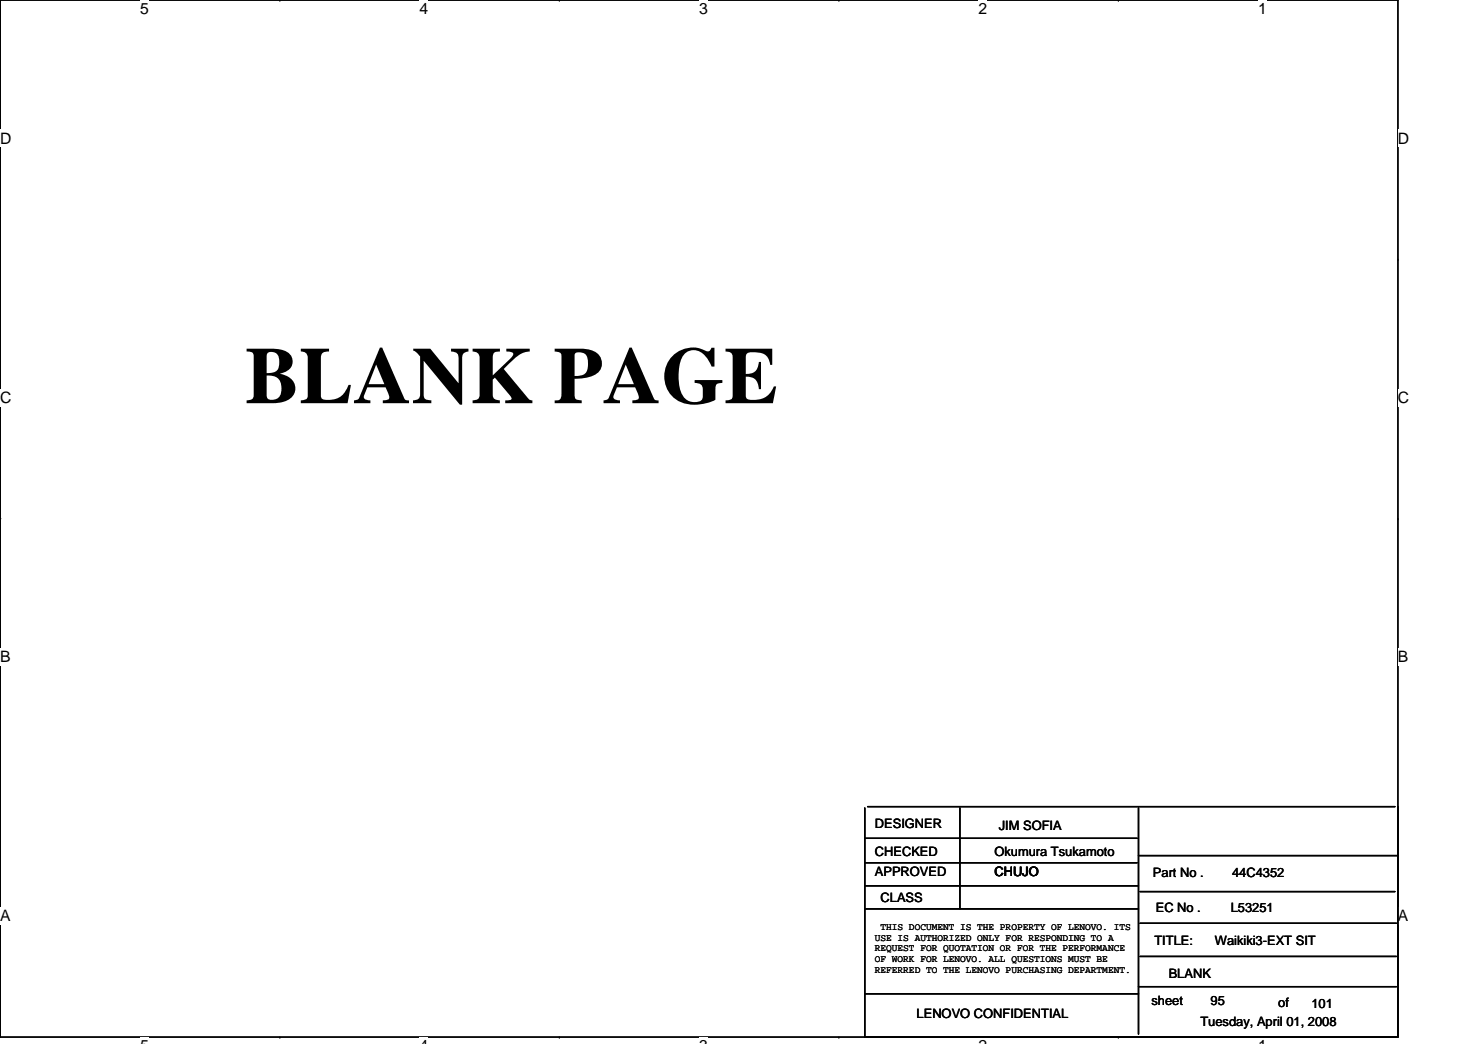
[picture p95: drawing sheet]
<svg xmlns="http://www.w3.org/2000/svg" width="297mm" height="210mm" viewBox="0 0 297 210" stroke-linecap="round" stroke-linejoin="round" font-family="sans-serif">
<defs><g id="words">
<text font-size="16.2" x="49.3" y="81.1">BLANK PAGE</text>
<g font-size="3.2">
<text x="28.1" y="2.8">5</text>
<text x="84.3" y="2.8">4</text>
<text x="140.5" y="2.8">3</text>
<text x="196.7" y="2.8">2</text>
<text x="252.9" y="2.8">1</text>
<text x=".1" y="28.9">D</text>
<text x="280.9" y="28.9">D</text>
<text x=".1" y="81">C</text>
<text x="280.9" y="81">C</text>
<text x=".1" y="133.1">B</text>
<text x="280.9" y="133.1">B</text>
<text x=".1" y="185.3">A</text>
<text x="280.9" y="185.3">A</text>
</g>
<g font-size="2.6">
<text x="175.8" y="166.5">DESIGNER</text>
<text x="200.7" y="166.8">JIM SOFIA</text>
<text x="175.8" y="172">CHECKED</text>
<text x="199.9" y="172">Okumura Tsukamoto</text>
<text x="175.8" y="176.1">APPROVED</text>
<text x="199.9" y="176.1">CHUJO</text>
<text x="231.7" y="176.4">Part No .</text>
<text x="247.6" y="176.4">44C4352</text>
<text x="177" y="181.3">CLASS</text>
<text x="232.3" y="183.3">EC No .</text>
<text x="247.4" y="183.3">L53251</text>
<text x="232" y="190">TITLE:</text>
<text x="244.2" y="190">Waikiki3-EXT SIT</text>
<text x="234.9" y="196.6">BLANK</text>
<text x="231.4" y="202.1">sheet</text>
<text x="243.3" y="202.1">95</text>
<text x="256.9" y="202.4">of</text>
<text x="263.6" y="202.7">101</text>
<text x="184.2" y="204.7">LENOVO CONFIDENTIAL</text>
<text x="241.3" y="206.2">Tuesday, April 01, 2008</text>
</g>
<g font-size="2">
<text x="175.8" y="189.1">USE IS AUTHORIZED ONLY FOR RESPONDING TO A</text>
<text x="175.8" y="191.3">REQUEST FOR QUOTATION OR FOR THE PERFORMANCE</text>
<text x="177" y="186.9">THIS DOCUMENT IS THE PROPERTY OF LENOVO. ITS</text>
<text x="175.8" y="193.4">OF WORK FOR LENOVO. ALL QUESTIONS MUST BE</text>
<text x="175.8" y="195.6">REFERRED TO THE LENOVO PURCHASING DEPARTMENT.</text>
</g>
</g></defs>
<path d="M.1 0h280.8v208.5h-280.8z" fill="none" stroke="#000" stroke-width=".28"/>
<g fill="#fff">
<path d="M28.1 0h1.8v3.5h-1.8z"/>
<path d="M28.1 208.5h1.8v1.4h-1.8z"/>
</g>
<path d="M56.2 0h.1M56.2 208.5h.1" fill="none" stroke="#000" stroke-width=".28"/>
<g fill="#fff">
<path d="M84.3 0h1.8v3.5h-1.8z"/>
<path d="M84.3 208.5h1.8v1.4h-1.8z"/>
</g>
<path d="M112.4 0h.1M112.4 208.5h.1" fill="none" stroke="#000" stroke-width=".28"/>
<g fill="#fff">
<path d="M140.5 0h1.8v3.5h-1.8z"/>
<path d="M140.5 208.5h1.8v1.4h-1.8z"/>
</g>
<path d="M168.6 0h.1M168.6 208.5h.1" fill="none" stroke="#000" stroke-width=".28"/>
<g fill="#fff">
<path d="M196.7 0h1.7v3.5h-1.7z"/>
<path d="M196.7 208.5h1.7v1.4h-1.7z"/>
</g>
<path d="M224.8 0h.1M224.8 208.5h.1" fill="none" stroke="#000" stroke-width=".28"/>
<g fill="#fff">
<path d="M252.9 0h1.7v3.5h-1.7z"/>
<path d="M252.9 208.5h1.7v1.4h-1.7z"/>
<path d="M.1 26.1h2.2v3.5h-2.2z"/>
<path d="M280.9 26.1h2.3v3.5h-2.3z"/>
<path d="M.1 78.2h2.2v3.5h-2.2z"/>
<path d="M280.9 78.2h2.3v3.5h-2.3z"/>
</g>
<path d="M.1 52.1h.1M280.9 52.1h.1" fill="none" stroke="#000" stroke-width=".28"/>
<g fill="#fff">
<path d="M.1 130.3h2.1v3.5h-2.1z"/>
<path d="M280.9 130.3h2.1v3.5h-2.1z"/>
</g>
<path d="M.1 104.3h.1M280.9 104.3h.1" fill="none" stroke="#000" stroke-width=".28"/>
<path d="M.1 104.3h.1" fill="none" stroke="#000" stroke-width=".2"/>
<g fill="#fff">
<path d="M0 182.4h2.2v3.5h-2.2z"/>
<path d="M280.9 182.4h2.2v3.5h-2.2z"/>
</g>
<g fill="none" stroke="#000" stroke-width=".28">
<path d="M.1 156.4h.1M173.8 168.6h54.7M173.8 173.5h54.7M173.8 178.1h55M173.8 162.5v46M174.4 162.2h105.9M192.9 162.5v20.2M228.8 162.5v45.4M228.8 172h52.1M229.1 179.3h51.2M280.9 162.2v46.3M173.8 182.7h55"/>
<path d="M173.8 199.8h55M228.8 198.4h51.8M229.1 185.6h51.5M229.1 192.3h51.5M174.1 208.5h106.5"/>
</g>
<use href="#words"/>
</svg>
